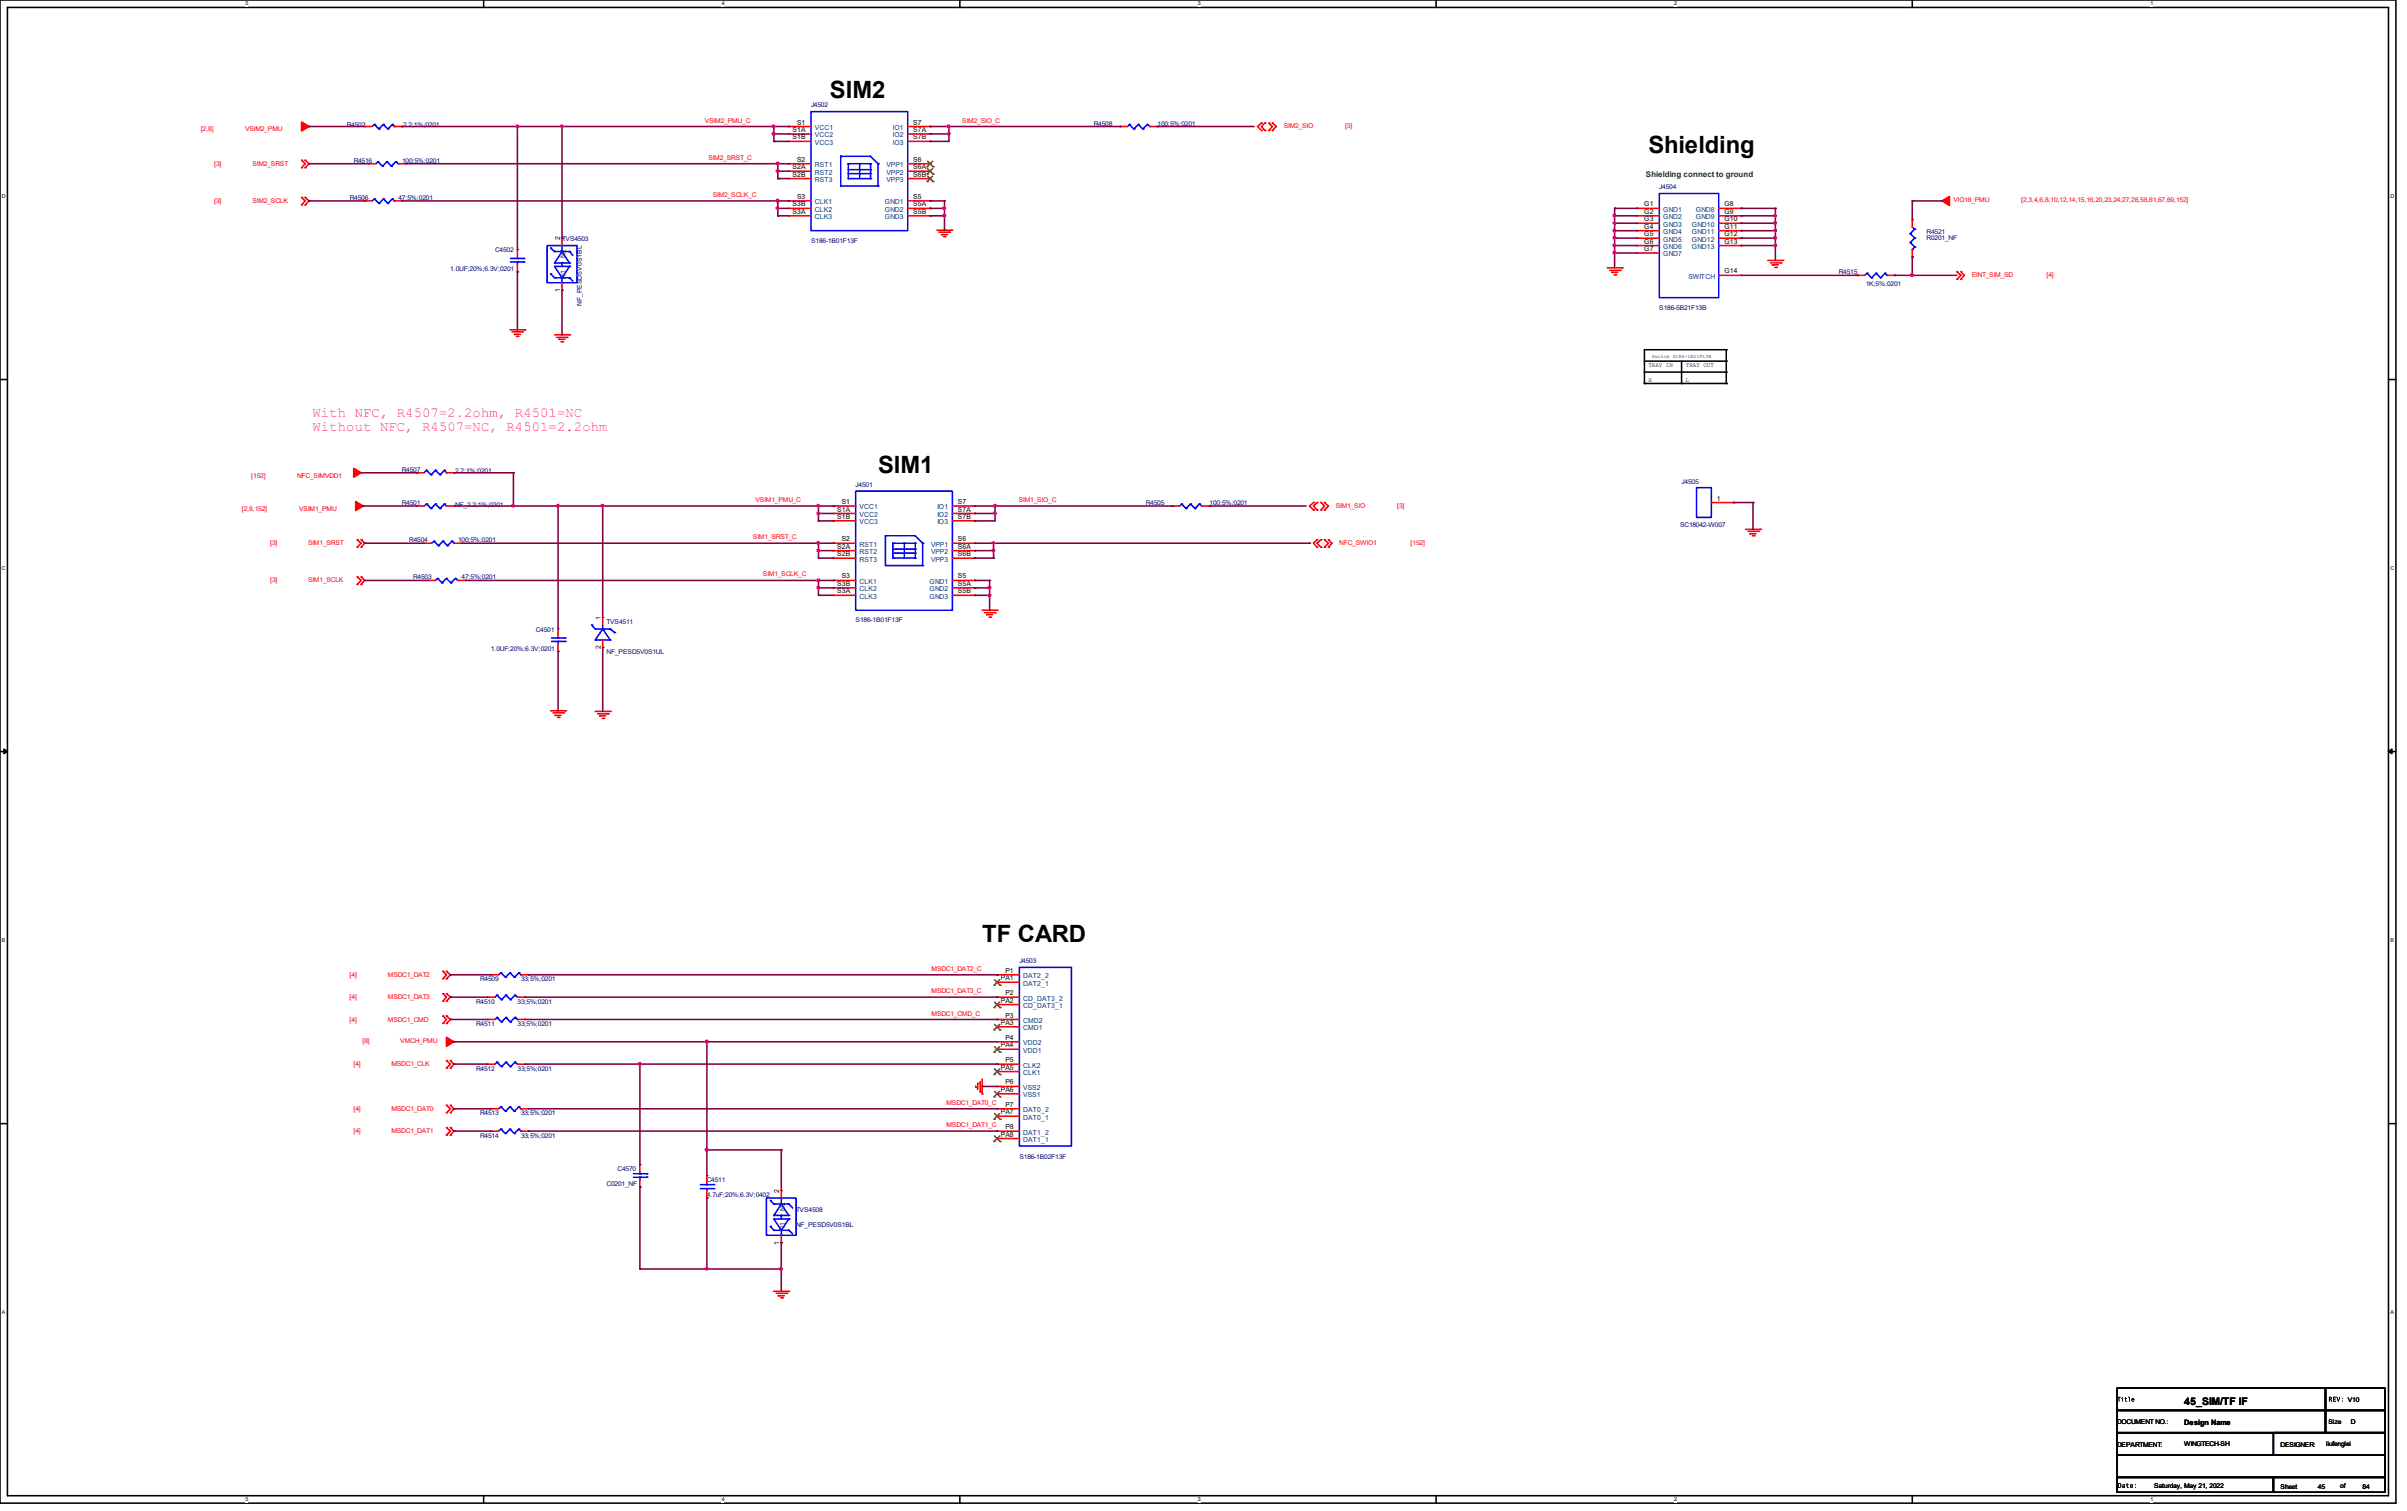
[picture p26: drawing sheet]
<svg xmlns="http://www.w3.org/2000/svg" width="205mm" height="129mm" viewBox="0 0 205 129" stroke-linecap="round" stroke-linejoin="round" font-family="sans-serif">
<defs><g id="words">
<g font-size="2">
<text x="70.8" y="8.3">SIM2</text>
<text x="140.7" y="13">Shielding</text>
<text x="74.9" y="40.3">SIM1</text>
<text x="83.8" y="80.3">TF CARD</text>
</g>
<g font-size="1.2" fill="#f0f">
<text x="26.7" y="35.6">With NFC, R4507=2.2ohm, R4501=NC</text>
<text x="26.7" y="36.8">Without NFC, R4507=NC, R4501=2.2ohm</text>
</g>
<text font-size=".9" x="186.4" y="119.9">45_SIM/TF IF</text>
<text font-size=".7" fill="#008000" x="140.5" y="15.1">Shielding connect to ground</text>
<g font-size=".6" fill="#f00">
<text x="17.1" y="11.2">[2,8]</text>
<text x="20.9" y="11.2">VSIM2_PMU</text>
<text x="60.2" y="10.5">VSIM2_PMU_C</text>
<text x="82.1" y="10.5">SIM2_SIO_C</text>
<text x="109.6" y="11">SIM2_SIO</text>
<text x="114.8" y="11">[3]</text>
<text x="18.3" y="14.1">[3]</text>
<text x="18.3" y="17.3">[3]</text>
<text x="21.5" y="14.1">SIM2_SRST</text>
<text x="21.5" y="17.3">SIM2_SCLK</text>
<text x="60.5" y="13.6">SIM2_SRST_C</text>
<text x="60.8" y="16.8">SIM2_SCLK_C</text>
<text x="166.7" y="17.3">VIO18_PMU</text>
<text x="172.5" y="17.3">[2,3,4,6,8,10,12,14,15,16,20,23,24,27,28,58,61,67,69,152]</text>
<text x="168.3" y="23.7">EINT_SIM_SD</text>
<text x="174.7" y="23.7">[4]</text>
<text x="21.4" y="40.8">[152]</text>
<text x="25.4" y="40.8">NFC_SIMVDD1</text>
<text x="20.6" y="43.6">[2,8,152]</text>
<text x="23.1" y="46.5">[3]</text>
<text x="25.5" y="43.6">VSIM1_PMU</text>
<text x="26.3" y="46.5">SIM1_SRST</text>
<text x="64.3" y="46">SIM1_SRST_C</text>
<text x="64.5" y="42.8">VSIM1_PMU_C</text>
<text x="87" y="42.8">SIM1_SIO_C</text>
<text x="114" y="43.4">SIM1_SIO</text>
<text x="114.3" y="46.5">NFC_SWIO1</text>
<text x="119.2" y="43.4">[3]</text>
<text x="120.4" y="46.5">[152]</text>
<text x="23.1" y="49.7">[3]</text>
<text x="26.3" y="49.7">SIM1_SCLK</text>
<text x="65.1" y="49.2">SIM1_SCLK_C</text>
<text x="29.8" y="83.4">[4]</text>
<text x="33.1" y="83.4">MSDC1_DAT2</text>
<text x="79.5" y="82.9">MSDC1_DAT2_C</text>
<text x="29.8" y="85.3">[4]</text>
<text x="29.8" y="87.2">[4]</text>
<text x="30.9" y="89">[8]</text>
<text x="33.1" y="85.3">MSDC1_DAT3</text>
<text x="33.1" y="87.2">MSDC1_CMD</text>
<text x="34.2" y="89">VMCH_PMU</text>
<text x="79.5" y="84.8">MSDC1_DAT3_C</text>
<text x="79.5" y="86.7">MSDC1_CMD_C</text>
<text x="30.2" y="91">[4]</text>
<text x="30.2" y="94.8">[4]</text>
<text x="33.4" y="91">MSDC1_CLK</text>
<text x="33.4" y="94.8">MSDC1_DAT0</text>
<text x="80.8" y="94.3">MSDC1_DAT0_C</text>
<text x="30.2" y="96.7">[4]</text>
<text x="33.4" y="96.7">MSDC1_DAT1</text>
<text x="80.8" y="96.2">MSDC1_DAT1_C</text>
</g>
<g font-size=".6" fill="#000080">
<text x="29.6" y="10.8">R4502</text>
<text x="34.4" y="10.8">2.2;1%;0201</text>
<text x="69.2" y="9.1">J4502</text>
<text x="93.3" y="10.7">R4508</text>
<text x="98.8" y="10.7">100;5%;0201</text>
<text x="29.8" y="17.1">R4506</text>
<text x="30.2" y="13.9">R4516</text>
<text x="34" y="17.1">47;5%;0201</text>
<text x="34.3" y="13.9">100;5%;0201</text>
<text x="141.6" y="16.1">J4504</text>
<text x="38.4" y="23.1">1.0UF;20%;6.3V;0201</text>
<text x="42.2" y="21.5">C4502</text>
<text x="48" y="20.6">TVS4503</text>
<text x="69.2" y="20.7">S186-1B01F13F</text>
<text x="156.9" y="23.4">R4515</text>
<text x="164.4" y="19.9">R4521</text>
<text x="164.4" y="20.5">R0201_NF</text>
<text x="49.7" y="26.1" transform="rotate(-90 49.7 26.1)">NF_PESD5V0S1BL</text>
<text x="141.6" y="26.4">S186-5B21F13B</text>
<text x="159.2" y="24.4">1K;5%;0201</text>
<text x="34.3" y="40.3">R4507</text>
<text x="38.8" y="40.4">2.2;1%;0201</text>
<text x="73" y="41.5">J4501</text>
<text x="143.5" y="41.3">J4505</text>
<text x="34.3" y="43.1">R4501</text>
<text x="34.9" y="46.3">R4504</text>
<text x="38.8" y="43.2">NF_2.2;1%;0201</text>
<text x="39.1" y="46.3">100;5%;0201</text>
<text x="97.8" y="43.1">R4505</text>
<text x="103.2" y="43.1">100;5%;0201</text>
<text x="143.4" y="45">SC18042-W007</text>
<text x="35.3" y="49.4">R4503</text>
<text x="39.4" y="49.4">47;5%;0201</text>
<text x="45.7" y="53.9">C4501</text>
<text x="51.8" y="53.3">TVS4511</text>
<text x="73" y="53.1">S186-1B01F13F</text>
<text x="41.9" y="55.5">1.0UF;20%;6.3V;0201</text>
<text x="51.8" y="55.8">NF_PESD5V0S1UL</text>
<text x="41" y="83.7">R4509</text>
<text x="44.5" y="83.7">33;5%;0201</text>
<text x="87" y="82.2">J4503</text>
<text x="40.6" y="85.6">R4510</text>
<text x="40.6" y="87.6">R4511</text>
<text x="44.2" y="85.6">33;5%;0201</text>
<text x="44.2" y="87.6">33;5%;0201</text>
<text x="40.6" y="91.4">R4512</text>
<text x="41" y="95.2">R4513</text>
<text x="44.2" y="91.4">33;5%;0201</text>
<text x="44.5" y="95.2">33;5%;0201</text>
<text x="41" y="97.1">R4514</text>
<text x="44.5" y="97.1">33;5%;0201</text>
<text x="51.8" y="101.2">C0201_NF</text>
<text x="52.7" y="100">C4570</text>
<text x="60.3" y="100.9">C4511</text>
<text x="87" y="98.9">S186-1B02F13F</text>
<text x="60.3" y="102.2">4.7uF;20%;6.3V;0402</text>
<text x="67.9" y="103.4">TVS4508</text>
<text x="67.9" y="104.7">NF_PESD5V0S1BL</text>
</g>
<g font-size=".6">
<text x="67.6" y="11.3">S1A</text>
<text x="67.6" y="11.9">S1B</text>
<text x="68" y="10.6">S1</text>
<text x="77.9" y="11.9">S7B</text>
<text x="77.9" y="11.3">S7A</text>
<text x="77.9" y="10.6">S7</text>
<text x="67.6" y="14.4">S2A</text>
<text x="67.6" y="15.1">S2B</text>
<text x="67.6" y="17.6">S3B</text>
<text x="68" y="13.8">S2</text>
<text x="68" y="17">S3</text>
<text x="77.9" y="15.1">S6B</text>
<text x="77.9" y="14.4">S6A</text>
<text x="77.9" y="13.8">S6</text>
<text x="77.9" y="17.6">S5A</text>
<text x="77.9" y="17">S5</text>
<text x="140.3" y="17.6">G1</text>
<text x="147.2" y="17.6">G8</text>
<text x="47.8" y="20.5" transform="rotate(-90 47.8 20.5)">2</text>
<text x="67.6" y="18.2">S3A</text>
<text x="77.9" y="18.2">S5B</text>
<text x="140.3" y="18.2">G2</text>
<text x="140.3" y="18.9">G3</text>
<text x="140.3" y="19.5">G4</text>
<text x="140.3" y="20.2">G5</text>
<text x="140.3" y="20.8">G6</text>
<text x="140.3" y="21.4">G7</text>
<text x="147.2" y="18.2">G9</text>
<text x="147.2" y="18.9">G10</text>
<text x="147.2" y="19.5">G11</text>
<text x="147.2" y="20.2">G12</text>
<text x="147.2" y="20.8">G13</text>
<text x="147.2" y="23.3">G14</text>
<text x="47.8" y="24.9" transform="rotate(-90 47.8 24.9)">1</text>
<text x="140.7" y="32.6">H</text>
<text x="140.7" y="31.3">TRAY IN</text>
<text x="143.9" y="32.6">L</text>
<text x="143.9" y="31.3">TRAY OUT</text>
<text x="71.4" y="43.6">S1A</text>
<text x="71.4" y="44.3">S1B</text>
<text x="71.4" y="46.8">S2A</text>
<text x="71.4" y="47.5">S2B</text>
<text x="71.8" y="43">S1</text>
<text x="71.8" y="46.2">S2</text>
<text x="81.8" y="44.3">S7B</text>
<text x="81.8" y="43.6">S7A</text>
<text x="81.8" y="43">S7</text>
<text x="81.8" y="47.5">S6B</text>
<text x="81.8" y="46.8">S6A</text>
<text x="81.8" y="46.2">S6</text>
<text x="146.5" y="42.7">1</text>
<text x="51.3" y="52.9" transform="rotate(-90 51.3 52.9)">1</text>
<text x="71.4" y="50">S3B</text>
<text x="71.4" y="50.6">S3A</text>
<text x="71.8" y="49.4">S3</text>
<text x="81.8" y="50.6">S5B</text>
<text x="81.8" y="50">S5A</text>
<text x="81.8" y="49.4">S5</text>
<text x="51.3" y="55.4" transform="rotate(-90 51.3 55.4)">2</text>
<text x="85.4" y="83.7">PA1</text>
<text x="85.8" y="83">P1</text>
<text x="85.4" y="89.4">PA4</text>
<text x="85.4" y="87.5">PA3</text>
<text x="85.4" y="85.6">PA2</text>
<text x="85.8" y="88.7">P4</text>
<text x="85.8" y="86.8">P3</text>
<text x="85.8" y="84.9">P2</text>
<text x="85.4" y="95.1">PA7</text>
<text x="85.4" y="93.2">PA6</text>
<text x="85.4" y="91.3">PA5</text>
<text x="85.8" y="94.4">P7</text>
<text x="85.8" y="92.5">P6</text>
<text x="85.8" y="90.6">P5</text>
<text x="66.5" y="101.8" transform="rotate(-90 66.5 101.8)">2</text>
<text x="85.4" y="97">PA8</text>
<text x="85.8" y="96.4">P8</text>
<text x="66.5" y="106.2" transform="rotate(-90 66.5 106.2)">1</text>
<text x="200.4" y="119.6">V10</text>
<text x="180.7" y="121.5">DOCUMENT NO.:</text>
<text x="180.7" y="123.5">DEPARTMENT:</text>
<text x="186.4" y="121.6">Design Name</text>
<text x="186.4" y="123.4">WINGTECH-SH</text>
<text x="194.6" y="123.5">DESIGNER:</text>
<text x="198.5" y="123.4">liufenglei</text>
<text x="198.7" y="121.5">Size</text>
<text x="200.6" y="121.5">D</text>
<text x="183.8" y="127">Saturday, May 21, 2022</text>
<text x="194.6" y="127.1">Sheet</text>
<text x="197.8" y="127.1">45</text>
<text x="199.7" y="127">of</text>
<text x="201.6" y="127.1">84</text>
</g>
<g font-size=".6" fill="#004080">
<text x="69.6" y="11.1">VCC1</text>
<text x="69.6" y="11.7">VCC2</text>
<text x="76.2" y="11.7">IO2</text>
<text x="76.2" y="11.1">IO1</text>
<text x="69.6" y="12.4">VCC3</text>
<text x="69.6" y="14.3">RST1</text>
<text x="69.6" y="14.9">RST2</text>
<text x="69.6" y="15.5">RST3</text>
<text x="69.6" y="17.4">CLK1</text>
<text x="75.5" y="17.4">GND1</text>
<text x="75.6" y="15.5">VPP3</text>
<text x="75.6" y="14.9">VPP2</text>
<text x="75.6" y="14.3">VPP1</text>
<text x="76.2" y="12.4">IO3</text>
<text x="48.3" y="23.8" transform="rotate(-90 48.3 23.8)">N1</text>
<text x="48.3" y="22.1" transform="rotate(-90 48.3 22.1)">N2</text>
<text x="69.6" y="18.1">CLK2</text>
<text x="69.6" y="18.7">CLK3</text>
<text x="75.5" y="18.7">GND3</text>
<text x="75.5" y="18.1">GND2</text>
<text x="141.9" y="18.1">GND1</text>
<text x="141.9" y="18.7">GND2</text>
<text x="141.9" y="19.3">GND3</text>
<text x="141.9" y="20">GND4</text>
<text x="141.9" y="20.6">GND5</text>
<text x="141.9" y="21.3">GND6</text>
<text x="141.9" y="21.9">GND7</text>
<text x="144.1" y="23.8">SWITCH</text>
<text x="144.4" y="19.3">GND10</text>
<text x="144.4" y="20">GND11</text>
<text x="144.4" y="20.6">GND12</text>
<text x="144.4" y="21.3">GND13</text>
<text x="144.7" y="18.1">GND8</text>
<text x="144.7" y="18.7">GND9</text>
<text x="73.4" y="43.5">VCC1</text>
<text x="73.4" y="44.1">VCC2</text>
<text x="73.4" y="44.7">VCC3</text>
<text x="73.4" y="46.7">RST1</text>
<text x="73.4" y="47.3">RST2</text>
<text x="73.4" y="47.9">RST3</text>
<text x="79.5" y="47.9">VPP3</text>
<text x="79.5" y="47.3">VPP2</text>
<text x="79.5" y="46.7">VPP1</text>
<text x="80" y="44.7">IO3</text>
<text x="80" y="44.1">IO2</text>
<text x="80" y="43.5">IO1</text>
<text x="73.4" y="49.8">CLK1</text>
<text x="73.4" y="50.5">CLK2</text>
<text x="73.4" y="51.1">CLK3</text>
<text x="79.3" y="51.1">GND3</text>
<text x="79.3" y="50.5">GND2</text>
<text x="79.3" y="49.8">GND1</text>
<text x="87.3" y="83.5">DAT2_2</text>
<text x="87.3" y="89.8">VDD1</text>
<text x="87.3" y="89.2">VDD2</text>
<text x="87.3" y="87.9">CMD1</text>
<text x="87.3" y="87.3">CMD2</text>
<text x="87.3" y="86">CD_DAT3_1</text>
<text x="87.3" y="85.4">CD_DAT3_2</text>
<text x="87.3" y="84.1">DAT2_1</text>
<text x="87.3" y="95.5">DAT0_1</text>
<text x="87.3" y="94.9">DAT0_2</text>
<text x="87.3" y="93.6">VSS1</text>
<text x="87.3" y="93">VSS2</text>
<text x="87.3" y="91.7">CLK1</text>
<text x="87.3" y="91.1">CLK2</text>
<text x="87.3" y="97.5">DAT1_1</text>
<text x="87.3" y="96.8">DAT1_2</text>
<text x="67" y="105.1" transform="rotate(-90 67 105.1)">N1</text>
<text x="67" y="103.3" transform="rotate(-90 67 103.3)">N2</text>
</g>
<g font-size=".5">
<text x="21" y=".5">5</text>
<text x="61.6" y=".5">4</text>
<text x="102.2" y=".5">3</text>
<text x="142.9" y=".5">2</text>
<text x="183.5" y=".5">1</text>
<text x=".2" y="16.9">D</text>
<text x="204" y="16.9">D</text>
<text x=".2" y="48.6">C</text>
<text x="204" y="48.6">C</text>
<text x=".2" y="80.4">B</text>
<text x="204" y="80.4">B</text>
<text x=".2" y="112.1">A</text>
<text x="204" y="112.1">A</text>
<text x="21" y="128.1">5</text>
<text x="61.6" y="128.1">4</text>
<text x="102.2" y="128.1">3</text>
<text x="142.9" y="128.1">2</text>
<text x="183.5" y="128.1">1</text>
</g>
<text font-size=".4" x="141" y="30.6">Switch S186-1B21F13B</text>
</g></defs>
<path d="M0 0h204.5v128.3h-204.5zM.6 .6h203.2v127h-203.2z" fill="none" stroke="#000" stroke-width=".13"/>
<g fill="#fff">
<path d="M21 .1h.2v.5h-.2z"/>
<path d="M21 127.7h.2v.5h-.2z"/>
</g>
<path d="M41.3 0v.6M41.3 127.6v.7" fill="none" stroke="#000" stroke-width=".13"/>
<g fill="#fff">
<path d="M61.6 .1h.2v.5h-.2z"/>
<path d="M61.6 127.7h.2v.5h-.2z"/>
</g>
<path d="M81.9 0v.6M81.9 127.6v.7" fill="none" stroke="#000" stroke-width=".13"/>
<g fill="#fff">
<path d="M102.2 .1h.2v.5h-.2z"/>
<path d="M102.2 127.7h.2v.5h-.2z"/>
</g>
<path d="M122.6 0v.6M122.6 127.6v.7" fill="none" stroke="#000" stroke-width=".13"/>
<g fill="#fff">
<path d="M142.9 .1h.2v.5h-.2z"/>
<path d="M142.9 127.7h.2v.5h-.2z"/>
</g>
<path d="M163.2 0v.6M163.2 127.6v.7" fill="none" stroke="#000" stroke-width=".13"/>
<g fill="#fff">
<path d="M183.5 .1h.2v.5h-.2z"/>
<path d="M183.5 127.7h.2v.5h-.2z"/>
<path d="M.2 16.5h.3v.5h-.3z"/>
<path d="M204 16.5h.3v.5h-.3z"/>
<path d="M.2 48.3h.3v.5h-.3z"/>
<path d="M204 48.3h.3v.5h-.3z"/>
</g>
<path d="M0 32.4h.6M203.8 32.4h.7" fill="none" stroke="#000" stroke-width=".13"/>
<g fill="#fff">
<path d="M.2 80h.2v.5h-.2z"/>
<path d="M204 80h.3v.5h-.3z"/>
</g>
<path d="M0 64.1h.6M203.8 64.1h.7" fill="none" stroke="#000" stroke-width=".13"/>
<path d="M.3 63.9l.3 .2-.3 .2zM203.8 64.1l.3-.2v.4z" fill="#000" stroke="#000" stroke-width=".13"/>
<g fill="#fff">
<path d="M.2 111.8h.3v.5h-.3z"/>
<path d="M204 111.8h.3v.5h-.3z"/>
</g>
<g fill="none" stroke="#000" stroke-width=".13">
<path d="M140.3 32.7h.1M140.3 30.8h7M140.3 31.8h7M140.3 32.7h7M143.5 32.7h.1M143.5 30.8v1.9M147.3 29.8h-7v2.9M147.3 29.8h.1M147.3 32.7h.1M147.3 30.8h.1M147.3 31.8h.1M147.3 29.8v2.9"/>
<path d="M0 95.9h.6M203.8 95.9h.7M180.7 118.4h17.8v2h-17.8zM198.5 118.4h5v2h-5zM180.7 120.4h17.8v1.9h-17.8zM180.7 124.2h22.8v1.9h-22.8zM180.7 122.3h22.8v1.9h-22.8zM180.7 126.1h13.3v1.2h-13.3zM194 126.1h9.5v1.2h-9.5zM194 122.3h9.5v1.9h-9.5zM198.5 120.4h5v1.9h-5z"/>
</g>
<g fill="none" stroke="#f00" stroke-width=".13">
<path d="M25.7 13.7h.1M25.7 14.3h.1M25.7 16.8h.1M25.7 17.5h.1M25.7 13.7l.3 .3-.3 .3M25.7 16.8l.3 .3-.3 .4M26 13.7l.4 .3-.4 .3M26 16.8l.4 .3-.4 .4M26 14.3h.1M26 13.7h.1M26 17.5h.1M26 16.8h.1"/>
<path d="M31.1 17.1h.1M31.1 10.8h.1M31.1 10.8h.6M31.1 17.1h.6M31.5 14h.6M31.5 14h.1M33.7 10.8h.6M33.7 17.1h.6M34 14h.6M34.3 17.1h.1M34.3 10.8h.1M34.6 14h.1"/>
<path d="M67.3 17.8h1.9M67.3 18.4h1.9M67.3 10.8h1.9M67.3 11.4h1.9M67.3 12.1h1.9M67.3 14h1.9M67.3 14.6h1.9M67.3 15.2h1.9M67.3 17.1h1.9M67.3 10.8h.1M67.3 11.4h.1M67.3 12.1h.1"/>
<path d="M67.3 14h.1M67.3 14.6h.1M67.3 15.2h.1M67.3 17.1h.1M67.3 17.8h.1M67.3 18.4h.1M77.5 17.8h1.9M77.5 18.4h1.9M77.5 10.8h1.9M77.5 11.4h1.9M77.5 12.1h1.9M77.5 14h1.9"/>
<path d="M77.5 14.6h1.9M77.5 15.2h1.9M77.5 17.1h1.9M79.4 12.1h.1M79.4 11.4h.1M79.4 10.8h.1M79.4 15.2h.1M79.4 14.6h.1M79.4 14h.1M79.4 18.4h.1M79.4 17.8h.1M79.4 17.1h.1"/>
<path d="M80 19.6h1.2M80.1 19.8h.9M81 19.8h.1M81.2 19.6h.1M95.6 10.8h.1M95.6 10.8h.6M98.1 10.8h.7M98.8 10.8h.1M107.7 10.5h.1M107.7 11.1h.1M107.7 10.5l-.4 .3 .4 .3M107.9 10.5h.1"/>
<path d="M107.9 11.1h.1M108 10.5l-.3 .3 .3 .3M108.3 10.5l.3 .3-.3 .3M108.3 10.5h.1M108.3 11.1h.1M108.6 11.1h.1M108.6 10.5h.1M108.6 10.5l.3 .3-.3 .3M139.7 17.8h1.9M139.7 18.4h1.9M139.7 19.1h1.9M139.7 19.7h1.9"/>
<path d="M139.7 17.8h.1M139.7 18.4h.1M139.7 19.1h.1M139.7 19.7h.1M146.7 17.8h1.9M146.7 18.4h1.9M146.7 19.1h1.9M146.7 19.7h1.9M148.6 17.8h.1M148.6 18.4h.1M148.6 19.1h.1M148.6 19.7h.1"/>
<path d="M163.2 18.8h.1M163.2 18.8v.6M43.5 28.2h1.3M43.7 28.3h.9M43.9 28.5h.5M43.9 28.5h.1M44.1 28.7h.1M44.2 21.3h.1M44.2 23.2h.1M44.2 21.3v.6M44.2 22.6v.6M44.2 28.7h.1"/>
<path d="M44.6 28.3h.1M44.8 28.2h.1M47.3 28.6h1.3M47.5 28.8h.9M47.7 29h.5M47.7 29h.1M47.9 29.2h.1M48 24.8h.1M48 20.3h.1M48 20.3v.7M48 24.1v.7M48 29.2h.1"/>
<path d="M48.4 28.8h.1M48.6 28.6h.1M80.3 20h.1M80.3 20h.6M80.5 20.2h.1M80.6 20.2h.1M137.2 22.9h1.2M137.4 23.1h.9M137.5 23.2h.1M137.5 23.2h.5M137.8 23.5h.1M137.9 23.5h.1"/>
<path d="M138.3 23.1h.1M138.4 22.9h.1M139.7 20.3h1.9M139.7 21h1.9M139.7 21.6h1.9M139.7 20.3h.1M139.7 21h.1M139.7 21.6h.1M146.7 20.3h1.9M146.7 21h1.9M146.7 23.5h1.9M148.6 20.3h.1"/>
<path d="M148.6 21h.1M148.6 23.5h.1M150.9 22.2h1.2M151.1 22.4h.9M151.3 22.6h.1M151.3 22.6h.5M151.5 22.8h.1M151.6 22.8h.1M152 22.4h.1M152.1 22.2h.1M158.5 23.5h.6M158.5 23.5h.1"/>
<path d="M161 23.5h.7M161.7 23.5h.1M163.2 21.9h.1M163.2 21.3v.6M167 23.2l.3 .3-.3 .3M167 23.2h.1M167 23.8h.1M167.3 23.2h.1M167.3 23.8h.1M167.3 23.2l.3 .3-.3 .3M30.5 46.1l.3 .3-.3 .3M30.5 49.2l.3 .3-.3 .4"/>
<path d="M30.5 46.1h.1M30.5 46.7h.1M30.5 49.2h.1M30.5 49.9h.1M30.8 46.1l.3 .3-.3 .3M30.8 49.2l.3 .3-.3 .4M30.8 46.7h.1M30.8 46.1h.1M30.8 49.9h.1M30.8 49.2h.1M35.6 40.3h.6M35.6 43.2h.6"/>
<path d="M35.6 40.3h.1M35.6 43.2h.1M36.2 46.4h.1M36.2 46.4h.6M36.5 49.5h.1M36.5 49.5h.7M38.1 40.3h.6M38.1 43.2h.6M38.7 40.3h.1M38.7 43.2h.1M38.7 46.4h.7M39.1 49.5h.6"/>
<path d="M39.4 46.4h.1M39.7 49.5h.1M47.6 53.7h.1M47.6 55.6h.1M47.6 53.7v.6M47.6 54.9v.7M51.4 52.7h.1M51.4 55.2h.1M51.4 52.7v.6M51.4 54.6v.6M71.1 49.5h1.9M71.1 43.2h1.9"/>
<path d="M71.1 43.8h1.9M71.1 44.4h1.9M71.1 46.4h1.9M71.1 47h1.9M71.1 47.6h1.9M71.1 50.2h1.9M71.1 50.8h1.9M71.1 43.2h.1M71.1 43.8h.1M71.1 44.4h.1M71.1 46.4h.1M71.1 47h.1"/>
<path d="M71.1 47.6h.1M71.1 49.5h.1M71.1 50.2h.1M71.1 50.8h.1M81.3 49.5h1.9M81.3 43.2h1.9M81.3 43.8h1.9M81.3 44.4h1.9M81.3 46.4h1.9M81.3 47h1.9M81.3 47.6h1.9M81.3 50.2h1.9"/>
<path d="M81.3 50.8h1.9M83.2 44.4h.1M83.2 43.8h.1M83.2 43.2h.1M83.2 47.6h.1M83.2 47h.1M83.2 46.4h.1M83.2 50.8h.1M83.2 50.2h.1M83.2 49.5h.1M83.8 52.1h1.3M84 52.3h.9"/>
<path d="M84.2 52.5h.1M84.2 52.5h.5M84.4 52.7h.1M84.5 52.7h.1M84.9 52.3h.1M85.1 52.1h.1M100 43.2h.7M100 43.2h.1M102.6 43.2h.6M103.2 43.2h.1M112.1 42.9l-.3 .3 .3 .3M112.1 42.9h.1"/>
<path d="M112.1 43.5h.1M112.4 42.9h.1M112.4 43.5h.1M112.4 46.1h.1M112.4 46.7h.1M112.4 42.9l-.3 .3 .3 .3M112.4 46.1l-.3 .3 .3 .3M112.7 42.9l.3 .3-.3 .3M112.7 42.9h.1M112.7 43.5h.1M112.7 46.1h.1M112.7 46.7h.1"/>
<path d="M112.7 46.1l-.3 .3 .3 .3M113 42.9l.4 .3-.4 .3M113 46.1l.4 .3-.4 .3M113 43.5h.1M113 42.9h.1M113 46.1h.1M113 46.7h.1M113.4 46.7h.1M113.4 46.1h.1M113.4 46.1l.3 .3-.3 .3M146 42.9h2M148 42.9h.1"/>
<path d="M149 45.2h1.2M149.2 45.3h.9M149.4 45.6h.1M149.4 45.6h.5M149.6 45.7h.1M149.7 45.7h.1M150.1 45.3h.1M150.2 45.2h.1M47 60.7h1.3M47.2 60.8h.9M47.4 61h.1M47.4 61h.5"/>
<path d="M47.6 61.2h.1M47.7 61.2h.1M48.1 60.8h.1M48.3 60.7h.1M50.8 60.7h1.3M51 60.9h.9M51.2 61.1h.1M51.2 61.1h.5M51.4 61.3h.1M51.5 61.3h.1M51.9 60.9h.1M52.1 60.7h.1"/>
<path d="M37.8 82.9l.3 .3-.3 .3M37.8 84.8l.3 .3-.3 .3M37.8 86.7l.3 .3-.3 .3M37.8 82.9h.1M37.8 83.5h.1M37.8 84.8h.1M37.8 85.4h.1M37.8 86.7h.1M37.8 87.3h.1M38.1 82.9l.3 .3-.3 .3M38.1 84.8l.3 .3-.3 .3M38.1 86.7l.3 .3-.3 .3"/>
<path d="M38.1 90.5l.3 .3-.3 .3M38.1 94.3l.3 .3-.3 .4M38.1 96.2l.3 .3-.3 .4M38.1 83.5h.1M38.1 82.9h.1M38.1 85.4h.1M38.1 84.8h.1M38.1 87.3h.1M38.1 86.7h.1M38.1 90.5h.1M38.1 91.1h.1M38.1 94.3h.1"/>
<path d="M38.1 95h.1M38.1 96.2h.1M38.1 96.9h.1M38.4 91.1h.1M38.4 90.5h.1M38.4 95h.1M38.4 94.3h.1M38.4 96.9h.1M38.4 96.2h.1M38.4 90.5l.3 .3-.3 .3M38.4 94.3l.3 .3-.3 .4M38.4 96.2l.3 .3-.3 .4"/>
<path d="M41.6 90.8h.1M41.6 85.1h.1M41.6 87h.1M41.6 90.8h.6M41.6 85.1h.6M41.6 87h.6M41.9 96.5h.6M41.9 83.2h.6M41.9 94.6h.6M41.9 96.5h.1M41.9 83.2h.1M41.9 94.6h.1"/>
<path d="M44.2 90.8h.6M44.2 85.1h.6M44.2 87h.6M44.4 96.5h.7M44.4 83.2h.7M44.4 94.6h.7M44.8 90.8h.1M44.8 85.1h.1M44.8 87h.1M45.1 96.5h.1M45.1 83.2h.1M45.1 94.6h.1"/>
<path d="M54.6 99.4h.1M54.6 99.4v.6M83.3 92.8h.1M83.3 92.7v.1M83.4 92.5h.1M83.4 92.5v.5M83.7 93.2h.1M83.7 92.3v.9M83.8 93.3h.1M83.8 92.1v1.2M85.1 97.2h.1M85.1 96.5h.1"/>
<path d="M85.1 95.2h.1M85.1 94.6h.1M85.1 93.3h.1M85.1 92.7h.1M85.1 91.4h.1M85.1 90.8h.1M85.1 89.5h.1M85.1 88.9h.1M85.1 87.6h.1M85.1 87h.1M85.1 85.7h.1M85.1 85.1h.1"/>
<path d="M85.1 83.8h.1M85.1 83.2h.1M85.1 90.8h1.9M85.1 85.1h1.9M85.1 96.5h1.9M85.1 83.2h1.9M85.1 94.6h1.9M85.1 87h1.9M85.1 97.2h1.9M85.1 95.2h1.9M85.1 93.3h1.9M85.1 92.7h1.9"/>
<path d="M85.1 91.4h1.9M85.1 89.5h1.9M85.1 88.9h1.9M85.1 87.6h1.9M85.1 85.7h1.9M85.1 83.8h1.9M54.6 101.3h.1M54.6 100.7v.6M60.3 100.3h.1M60.3 102.2h.1M60.3 100.3v.7M60.3 101.6v.6"/>
<path d="M66 110.2h1.3M66.3 110.4h.8M66.4 110.6h.1M66.4 110.6h.5M66.6 110.7h.2M66.7 106h.1M66.7 101.6h.1M66.7 101.6v.6M66.7 105.4v.6M66.8 110.7h.1M67.1 110.4h.1M67.3 110.2h.1"/>
</g>
<g fill="#f00" stroke="#f00" stroke-width=".13">
<path d="M25.7 10.4l.7 .4-.7 .4z" fill-rule="evenodd"/>
<path d="M165.7 17.1l.7-.3v.7z" fill-rule="evenodd"/>
<path d="M30.4 42.8l.6 .4-.6 .4z" fill-rule="evenodd"/>
<path d="M38.1 88.5l.6 .4-.6 .4z" fill-rule="evenodd"/>
<path d="M30.2 40l.6 .3-.6 .4z" fill-rule="evenodd"/>
</g>
<g fill="#000">
<path d="M180.7 119.2h.3l-.1 .1v.3l-.1-.3zM181.1 119.2l.1 .1zM181 119.3h.2v.3l-.1-.2zM181.4 119.2l.1 .1-.1 .1v.1l.1 .1-.1-.1v-.1h-.1zM181.6 119.2h.2v.4l-.1-.4zM181.9 119.3h.2v.1v.1h-.1h.1a.14 .14 0 0 1-.2 .1 .15 .15 0 0 1 0-.3zM182 119.4h.1z"/>
<path d="M180.7 119.2h.3l-.1 .1v.3l-.1-.3zM181.1 119.2l.1 .1zM181 119.3h.2v.3l-.1-.2zM181.4 119.2l.1 .1-.1 .1v.1l.1 .1-.1-.1v-.1h-.1zM181.6 119.2h.2v.4l-.1-.4zM181.9 119.3h.2v.1v.1h-.1h.1a.14 .14 0 0 1-.2 .1 .15 .15 0 0 1 0-.3zM182 119.4h.1z"/>
<path d="M180.7 119.2h.3l-.1 .1v.3l-.1-.3zM181.1 119.2l.1 .1zM181 119.3h.2v.3l-.1-.2zM181.4 119.2l.1 .1-.1 .1v.1l.1 .1-.1-.1v-.1h-.1zM181.6 119.2h.2v.4l-.1-.4zM181.9 119.3h.2v.1v.1h-.1h.1a.14 .14 0 0 1-.2 .1 .15 .15 0 0 1 0-.3zM182 119.4h.1z"/>
<path d="M198.8 119.2h.2v.1l-.1 .1 .1 .2-.2-.2v.2zM198.8 119.2v.2l.2-.1h-.1zM199.1 119.2h.2h-.1v.2h.1h-.1v.1l.2 .1h-.3zM199.4 119.2l.2 .3 .1-.3-.1 .4zM199.9 119.3v.1zM199.9 119.5v.1z"/>
<path d="M198.8 119.2h.2v.1l-.1 .1 .1 .2-.2-.2v.2zM198.8 119.2v.2l.2-.1h-.1zM199.1 119.2h.2h-.1v.2h.1h-.1v.1l.2 .1h-.3zM199.4 119.2l.2 .3 .1-.3-.1 .4zM199.9 119.3v.1zM199.9 119.5v.1z"/>
<path d="M198.8 119.2h.2v.1l-.1 .1 .1 .2-.2-.2v.2zM198.8 119.2v.2l.2-.1h-.1zM199.1 119.2h.2h-.1v.2h.1h-.1v.1l.2 .1h-.3zM199.4 119.2l.2 .3 .1-.3-.1 .4zM199.9 119.3v.1zM199.9 119.5v.1z"/>
<path d="M180.8 126.6a.21 .21 0 0 1 .2 .2 .21 .21 0 0 1-.2 .2zM180.8 126.6v.3h.1a.16 .16 0 0 0 .1-.2 .16 .16 0 0 0-.2-.1zM181.1 126.7h.2l.1 .3-.3-.1v-.1h.2l-.1-.1-.1 .1zM181.2 126.9a.07 .07 0 0 0 .1 0 .07 .07 0 0 0-.1 0zM181.4 126.7l.2-.1v.1h.1h-.1v.2l.1 .1-.2-.1zM181.8 126.7h.2v.1h-.2l.1 .1h.1a.14 .14 0 0 1-.2 0 .14 .14 0 0 1 0-.2zM181.9 126.7l-.1 .1h.2zM182.2 126.7h.1zM182.2 126.9l.1 .1z"/>
<path d="M180.8 126.6a.21 .21 0 0 1 .2 .2 .21 .21 0 0 1-.2 .2zM180.8 126.6v.3h.1a.16 .16 0 0 0 .1-.2 .16 .16 0 0 0-.2-.1zM181.1 126.7h.2l.1 .3-.3-.1v-.1h.2l-.1-.1-.1 .1zM181.2 126.9a.07 .07 0 0 0 .1 0 .07 .07 0 0 0-.1 0zM181.4 126.7l.2-.1v.1h.1h-.1v.2l.1 .1-.2-.1zM181.8 126.7h.2v.1h-.2l.1 .1h.1a.14 .14 0 0 1-.2 0 .14 .14 0 0 1 0-.2zM181.9 126.7l-.1 .1h.2zM182.2 126.7h.1zM182.2 126.9l.1 .1z"/>
<path d="M180.8 126.6a.21 .21 0 0 1 .2 .2 .21 .21 0 0 1-.2 .2zM180.8 126.6v.3h.1a.16 .16 0 0 0 .1-.2 .16 .16 0 0 0-.2-.1zM181.1 126.7h.2l.1 .3-.3-.1v-.1h.2l-.1-.1-.1 .1zM181.2 126.9a.07 .07 0 0 0 .1 0 .07 .07 0 0 0-.1 0zM181.4 126.7l.2-.1v.1h.1h-.1v.2l.1 .1-.2-.1zM181.8 126.7h.2v.1h-.2l.1 .1h.1a.14 .14 0 0 1-.2 0 .14 .14 0 0 1 0-.2zM181.9 126.7l-.1 .1h.2zM182.2 126.7h.1zM182.2 126.9l.1 .1z"/>
</g>
<g fill="none" stroke="#00f" stroke-width=".13">
<path d="M32 17h.1M32 10.6h.1M32 17l.3 .4M32 10.6l.3 .4M32 17l-.3 .1M32 10.6l-.3 .2M32.3 13.8l-.2 .2M32.3 13.8h.1M32.3 13.8l.3 .4M32.3 17.4h.1M32.3 11h.1M32.6 14.2h.1"/>
<path d="M32.7 17l-.4 .4M32.7 10.6l-.4 .4M32.7 17h.1M32.7 10.6h.1M32.7 17l.4 .4M32.7 10.6l.4 .4M33 13.8l-.4 .4M33 13.8h.1M33 13.8l.4 .4M33.1 17.4h.1M33.1 11h.1M33.4 14.2h.1"/>
<path d="M33.5 17l-.4 .4M33.5 10.6l-.4 .4M33.5 17h.1M33.5 10.6h.1M33.5 17l.2 .1M33.5 10.6l.2 .2M33.7 17.1h.1M33.7 10.8h.1M33.8 13.8l-.4 .4M33.8 13.8h.1M33.8 13.8l.2 .2M34 14h.1"/>
<path d="M69.2 9.5h8.3v10.2h-8.3zM71.8 15.9h.1M71.8 13.3h.1M71.8 13.3v2.6M71.8 15.9h3.1M71.8 13.3h2.5l.6 .7M72.4 15.2h.1M72.4 14h.1M72.4 14v1.2M72.4 15.2h1.9M72.4 14.5h1.9M72.4 14.8h1.9"/>
<path d="M72.4 14h1.9M73.4 14h.1M73.4 14v1.2M74.3 15.2h.1M74.3 14h.1M74.3 14.5h.1M74.3 14.8h.1M74.3 14v1.2M74.9 15.9h.1M74.9 14h.1M74.9 14v1.9M96.4 10.6h.1"/>
<path d="M96.4 10.6l.4 .4M96.4 10.6l-.2 .2M96.8 11h.1M97.2 10.6h.1M97.2 10.6l.3 .4M97.2 10.6l-.4 .4M97.5 11h.1M97.9 10.6h.1M97.9 10.6l.2 .2M97.9 10.6l-.4 .4M98.1 10.8h.1M141.6 16.5h5.1v8.9h-5.1z"/>
<path d="M163 19.9h.1M163 19.9l.4 .4M163.2 19.4l.2 .2M163.4 19.6h.1M163.4 19.6l-.4 .3M43.6 22.4h1.1M43.6 22.1h1.1M44.2 22.1h.1M44.2 22.4h.1M44.2 21.9v.2M44.2 22.4v.2M44.7 22.4h.1"/>
<path d="M44.7 22.1h.1M46.7 21h2.5v3.1h-2.5zM47 21.2h.1M47 23.4h.1M47 21.2l.3 .3M47 23.4l.3 .3M47.3 21.5h1.3M47.3 23.7h1.3M47.3 21.5h.1M47.3 22.4h.1M47.3 23.7h.1M47.3 22.4h1.3"/>
<path d="M48 21.5l.6 .9M48 21.5h.1M48 22.4h.1M48 23.7h.1M48 24.1h.1M48 21.5l-.7 .9M48 21v.5M48 22.4v.3M48 23.7v.4M48.6 21.5h.1M48.6 22.4h.1M48.6 22.7h.1"/>
<path d="M48.6 23.7h.1M48.6 22.7h-1.3l.7 1M48.6 21.5l.3 .3M48.6 23.7l.3 .3M48.6 22.7l-.6 1M159.3 23.3l-.2 .2M159.3 23.3h.1M159.3 23.3l.4 .4M159.7 23.7h.1M160.1 23.3h.1M160.1 23.3l.4 .4M160.1 23.3l-.4 .4"/>
<path d="M160.5 23.7h.1M160.9 23.3h.1M160.9 23.3l.1 .2M160.9 23.3l-.4 .4M161 23.5h.1M163 20.7h.1M163 20.7l.4 .4M163.2 21.3h.1M163.4 20.3h.1M163.4 21.1h.1M163.4 20.3l-.4 .4M163.4 21.1l-.2 .2"/>
<path d="M36.4 40.1h.1M36.4 43h.1M36.4 40.1l.4 .4M36.4 43l.4 .4M36.4 40.1l-.2 .2M36.4 43l-.2 .2M36.8 40.5h.1M36.8 43.4h.1M37 46.2h.1M37 46.2l.4 .4M37 46.2l-.2 .2M37.2 40.1l-.4 .4"/>
<path d="M37.2 43l-.4 .4M37.2 40.1h.1M37.2 43h.1M37.2 40.1l.3 .4M37.2 43l.3 .4M37.3 49.4h.1M37.3 49.4l.4 .3M37.3 49.4l-.1 .1M37.4 46.6h.1M37.5 40.5h.1M37.5 43.4h.1M37.7 49.7h.1"/>
<path d="M37.8 46.2l-.4 .4M37.8 46.2h.1M37.8 46.2l.4 .4M37.9 40.1h.1M37.9 43h.1M37.9 40.1l.2 .2M37.9 43l.2 .2M37.9 40.1l-.4 .4M37.9 43l-.4 .4M38.1 49.4l-.4 .3M38.1 40.3h.1M38.1 49.4h.1"/>
<path d="M38.1 43.2h.1M38.1 49.4l.4 .3M38.2 46.6h.1M38.5 49.7h.1M38.6 46.2l-.4 .4M38.6 46.2h.1M38.6 46.2l.1 .2M38.7 46.4h.1M38.9 49.4l-.4 .3M38.9 49.4h.1M38.9 49.4l.2 .1M39.1 49.5h.1"/>
<path d="M47.1 54.7h1.1M47.1 54.4h1.1M47.6 54.4h.1M47.6 54.7h.1M47.6 54.3v.1M47.6 54.7v.2M48.2 54.7h.1M48.2 54.4h.1M50.5 53.3l.3 .4h1.3M50.5 53.3h.1M50.8 54.6h.1M50.8 54.6h1.3"/>
<path d="M51.4 53.7h.1M51.4 53.7l-.6 .9M51.4 53.3v.4M51.4 53.7l.7 .9M52.1 54.6h.1M52.1 53.7h.1M52.1 53.7l.4 .3M52.5 54h.1M73 41.9h8.3v10.2h-8.3zM75.6 45.7h2.5l.6 .7M75.6 48.3h.1M75.6 45.7h.1"/>
<path d="M75.6 45.7v2.6M75.6 48.3h3.1M76.2 46.4h1.9M76.2 47.6h.1M76.2 46.4h.1M76.2 46.4v1.2M76.2 47.6h1.9M76.2 46.9h1.9M76.2 47.2h1.9M77.2 46.4h.1M77.2 46.4v1.2M78.1 47.6h.1"/>
<path d="M78.1 46.4h.1M78.1 46.9h.1M78.1 47.2h.1M78.1 46.4v1.2M78.7 48.3h.1M78.7 46.4h.1M78.7 46.4v1.9M100.8 43l-.1 .2M100.8 43h.1M100.8 43l.4 .4M101.2 43.4h.1M101.6 43h.1"/>
<path d="M101.6 43l.4 .4M101.6 43l-.4 .4M102 43.4h.1M102.4 43l-.4 .4M102.4 43h.1M102.4 43l.2 .2M102.6 43.2h.1M144.8 41.6h1.2v2.6h-1.2zM42.4 90.6h.1M42.4 84.9h.1M42.4 86.8h.1M42.4 90.6l.4 .4"/>
<path d="M42.4 84.9l.4 .4M42.4 86.8l.4 .4M42.4 90.6l-.2 .2M42.4 84.9l-.2 .2M42.4 86.8l-.2 .2M42.8 96.4h.1M42.8 83h.1M42.8 94.4h.1M42.8 96.4l.3 .3M42.8 83l.3 .4M42.8 94.4l.3 .4M42.8 96.4l-.3 .1"/>
<path d="M42.8 83l-.3 .2M42.8 94.4l-.3 .2M42.8 91h.1M42.8 85.3h.1M42.8 87.2h.1M43.1 96.7h.1M43.1 83.4h.1M43.1 94.8h.1M43.2 90.6l-.4 .4M43.2 84.9l-.4 .4M43.2 86.8l-.4 .4M43.2 90.6h.1"/>
<path d="M43.2 84.9h.1M43.2 86.8h.1M43.2 90.6l.4 .4M43.2 84.9l.4 .4M43.2 86.8l.4 .4M43.5 96.4l-.4 .3M43.5 83l-.4 .4M43.5 94.4l-.4 .4M43.5 96.4h.1M43.5 83h.1M43.5 94.4h.1M43.5 96.4l.4 .3"/>
<path d="M43.5 83l.4 .4M43.5 94.4l.4 .4M43.6 91h.1M43.6 85.3h.1M43.6 87.2h.1M43.9 96.7h.1M43.9 83.4h.1M43.9 94.8h.1M43.9 90.6h.1M43.9 84.9h.1M43.9 86.8h.1M43.9 90.6l.3 .2"/>
<path d="M43.9 84.9l.3 .2M43.9 86.8l.3 .2M43.9 90.6l-.3 .4M43.9 84.9l-.3 .4M43.9 86.8l-.3 .4M44.2 90.8h.1M44.2 85.1h.1M44.2 87h.1M44.3 96.4h.1M44.3 83h.1M44.3 94.4h.1M44.3 96.4l.1 .1"/>
<path d="M44.3 83l.1 .2M44.3 94.4l.1 .2M44.3 96.4l-.4 .3M44.3 83l-.4 .4M44.3 94.4l-.4 .4M44.4 96.5h.1M44.4 83.2h.1M44.4 94.6h.1M87 82.5h4.4v15.3h-4.4zM54.1 100.5h1.1M54.1 100.2h1.1M54.6 100.2h.1"/>
<path d="M54.6 100.5h.1M54.6 100v.2M54.6 100.5v.2M55.2 100.5h.1M55.2 100.2h.1M59.8 101.4h1.1M59.8 101.1h1.1M60.3 101.1h.1M60.3 101.4h.1M60.3 101v.1M60.3 101.4v.2M60.9 101.4h.1"/>
<path d="M60.9 101.1h.1M65.4 102.2h2.5v3.2h-2.5zM65.7 102.4l.3 .3M65.7 104.6l.3 .4M65.7 102.4h.1M65.7 104.6h.1M66 102.7h.1M66 103.7h.1M66 105h.1M66 103.7h1.3M66 102.7h1.3M66 105h1.3"/>
<path d="M66.7 102.7h.1M66.7 103.7h.1M66.7 105h.1M66.7 105.4h.1M66.7 102.7l-.7 1M66.7 102.2v.5M66.7 103.7v.3M66.7 105v.4M66.7 102.7l.6 1M67.3 102.7l.3 .4M67.3 105l.3 .3M67.3 104h-1.3l.7 1"/>
<path d="M67.3 104l-.6 1M67.3 102.7h.1M67.3 103.7h.1M67.3 104h.1M67.3 105h.1"/>
</g>
<g fill="none" stroke="#804000" stroke-width=".13">
<path d="M79.1 15.5h.1M79.1 14.9h.1M79.1 14.2h.1M79.2 15l.4 .5M79.2 14.4l.4 .5M79.2 13.8l.4 .4M79.6 15l-.5 .5M79.6 14.4l-.5 .5M79.6 13.8l-.5 .4M79.6 15.5h.1M79.6 14.9h.1M79.6 14.2h.1"/>
<path d="M84.8 97.4h.1M84.8 95.5h.1M84.8 93.6h.1M84.8 91.7h.1M84.8 89.8h.1M84.8 87.9h.1M84.8 86h.1M84.8 84.1h.1M84.9 96.9l.4 .5M84.9 95l.4 .5M84.9 93.1l.4 .5M84.9 91.2l.4 .5"/>
<path d="M84.9 89.3l.4 .5M84.9 87.4l.4 .5M84.9 85.5l.4 .5M84.9 83.6l.4 .5M85.3 96.9l-.5 .5M85.3 95l-.5 .5M85.3 93.1l-.5 .5M85.3 91.2l-.5 .5M85.3 89.3l-.5 .5M85.3 87.4l-.5 .5M85.3 85.5l-.5 .5M85.3 83.6l-.5 .5"/>
<path d="M85.3 97.4h.1M85.3 95.5h.1M85.3 93.6h.1M85.3 91.7h.1M85.3 89.8h.1M85.3 87.9h.1M85.3 86h.1M85.3 84.1h.1"/>
</g>
<g fill="none" stroke="#800040" stroke-width=".13">
<path d="M26.4 10.8h4.7M26.4 17.1h4.7M26.4 10.8h.1M26.4 14h.1M26.4 17.1h.1M26.4 14h5.1M34.3 10.8h.1M34.3 17.1h33M34.3 10.8h33M34.6 14h32.7M44.2 10.8h.1M44.2 10.8v10.5"/>
<path d="M48 10.8v9.5M66 10.8h.1M66 12.1h.1M66 11.4h.1M66 10.8v1.3M66 11.4h1.3M66 12.1h1.3M66.4 17.8h.9M66.4 18.4h.9M66.4 15.2h.9M66.4 14.6h.9M66.4 14h.1"/>
<path d="M66.4 17.1h.1M66.4 18.4h.1M66.4 17.8h.1M66.4 15.2h.1M66.4 14.6h.1M66.4 14v1.2M66.4 17.1v1.3M67.3 17.1h.1M67.3 14h.1M67.3 10.8h.1M79.4 17.8h1.2M79.4 17.1h1.2"/>
<path d="M79.4 18.4h1.2M79.4 10.8h16.2M79.4 11.4h1.6M79.4 10.8h.1M79.4 11.4h.1M79.4 12.1h.1M79.4 17.1h.1M79.4 17.8h.1M79.4 18.4h.1M80.6 17.1h.1M80.6 17.8h.1M80.6 18.4h.1"/>
<path d="M80.6 17.1v2.5M81 10.8h.1M81 11.4h.1M81 10.8v1.3h-1.6M95.6 10.8h.1M98.8 10.8h8.2M98.8 10.8h.1M137.8 17.8h1.9M137.8 18.4h1.9M137.8 19.1h1.9M137.8 19.7h1.9M137.8 17.8h.1"/>
<path d="M137.8 18.4h.1M137.8 19.1h.1M137.8 19.7h.1M137.8 17.8v5.1M148.6 17.8h2.9M148.6 18.4h2.9M148.6 19.1h2.9M148.6 19.7h2.9M148.6 17.8h.1M148.6 18.4h.1M148.6 19.1h.1M148.6 19.7h.1"/>
<path d="M151.5 17.8h.1M151.5 18.4h.1M151.5 19.1h.1M151.5 19.7h.1M151.5 17.8v4.4M163.2 17.1h.1M163.2 17.1v1.7M163.2 17.1h2.5M165.7 17.1h.1M44.2 23.2h.1M44.2 23.2v5M48 20.3h.1"/>
<path d="M48 24.8h.1M48 24.8v3.8M137.8 20.3h1.9M137.8 21h1.9M137.8 21.6h1.9M137.8 20.3h.1M137.8 21h.1M137.8 21.6h.1M148.6 20.3h2.9M148.6 21h2.9M148.6 20.3h.1M148.6 21h.1"/>
<path d="M148.6 23.5h9.9M151.5 20.3h.1M151.5 21h.1M158.5 23.5h.1M161.7 23.5h.1M161.7 23.5h5.3M163.2 21.9h.1M163.2 23.5h.1M163.2 21.9v1.6M30.8 40.3h4.8M31 43.2h.1M31 43.2h4.6"/>
<path d="M31.1 46.4h.1M31.1 49.5h.1M31.1 49.5h5.4M31.1 46.4h5.1M35.6 40.3h.1M38.7 43.2h32.4M38.7 40.3h5.1M39.4 46.4h31.7M39.7 49.5h31.4M43.8 43.2h.1M43.8 40.3h.1M43.8 40.3v2.9"/>
<path d="M47.6 43.2h.1M47.6 55.6h.1M47.6 43.2v10.5M47.6 55.6v5.1M51.4 43.2h.1M51.4 55.2h.1M51.4 43.2v9.5M51.4 55.2v5.5M69.8 43.2h.1M69.8 47.6h.1M69.8 49.5h.1M69.8 50.2h.1"/>
<path d="M69.8 50.8h.1M69.8 47h.1M69.8 46.4h.1M69.8 44.4h.1M69.8 43.8h.1M69.8 43.2v1.3M69.8 46.4v1.2M69.8 49.5v1.3M69.8 50.2h1.3M69.9 43.8h1.2M69.9 44.4h1.2M69.9 47.6h1.2"/>
<path d="M69.9 50.8h1.2M69.9 47h1.2M71.1 46.4h.1M71.1 49.5h.1M71.1 50.2h.1M71.1 43.2h.1M83.2 49.5h1.3M83.2 50.2h1.3M83.2 50.8h1.3M83.2 47.6h1.6M83.2 47h1.6M83.2 43.2h16.8"/>
<path d="M83.2 43.8h1.7M83.2 43.2h.1M83.2 43.8h.1M83.2 44.4h.1M83.2 49.5h.1M83.2 50.2h.1M83.2 50.8h.1M83.2 47h.1M83.2 47.6h.1M83.2 46.4h28.6M84.5 49.5h.1M84.5 50.2h.1"/>
<path d="M84.5 50.8h.1M84.5 49.5v2.6M84.8 46.4h.1M84.8 47h.1M84.8 47.6h.1M84.8 46.4v1.2M84.9 43.8h.1M84.9 43.2v1.2h-1.7M100 43.2h.1M103.2 43.2h8.3M103.2 43.2h.1M111.8 46.4h.1"/>
<path d="M148 42.9h1.6M148 42.9h.1M149.6 42.9h.1M149.6 42.9v2.3M38.4 83.2h.1M38.4 85.1h.1M38.4 87h.1M38.4 85.1h3.2M38.4 87h3.2M38.4 83.2h3.5M38.7 90.8h2.9M38.7 88.9h46.4"/>
<path d="M38.7 88.9h.1M38.7 90.8h.1M38.7 94.6h.1M38.7 96.5h.1M38.7 94.6h3.2M38.7 96.5h3.2M44.8 85.1h40.3M44.8 87h40.3M44.8 90.8h40.3M45.1 83.2h40M45.1 94.6h40M45.1 96.5h40"/>
<path d="M54.6 90.8h.1M54.6 90.8v8.6M60.3 88.9h.1M60.3 98.1h.1M60.3 88.9v11.4M60.3 98.1h6.4M66.7 98.1h.1M66.7 98.1v3.5M83.8 92.7h1.3M83.8 92.7h.1M85.1 83.2h.1M85.1 85.1h.1"/>
<path d="M85.1 87h.1M85.1 94.6h.1M85.1 96.5h.1M85.1 90.8h.1M54.6 108.3h12.1M54.6 101.3h.1M54.6 108.3h.1M54.6 101.3v7M60.3 102.2h.1M60.3 108.3h.1M60.3 102.2v6.1M66.7 108.3h.1"/>
<path d="M66.7 106h.1M66.7 106v4.2"/>
</g>
<g fill="#f0f" stroke="#f0f" stroke-width=".13">
<circle cx="81" cy="11.4" r=".11"/>
<circle cx="81" cy="10.8" r=".11"/>
<circle cx="66.4" cy="13.9" r=".11"/>
<circle cx="151.5" cy="18.4" r=".11"/>
<circle cx="66.4" cy="17.1" r=".11"/>
<circle cx="80.6" cy="17.8" r=".11"/>
<circle cx="137.8" cy="19" r=".11"/>
<circle cx="137.8" cy="18.4" r=".11"/>
<circle cx="151.5" cy="19" r=".11"/>
<circle cx="80.6" cy="18.4" r=".11"/>
<circle cx="137.8" cy="19.7" r=".11"/>
<circle cx="151.5" cy="19.7" r=".11"/>
<circle cx="137.8" cy="20.9" r=".11"/>
<circle cx="137.8" cy="20.3" r=".11"/>
<circle cx="151.5" cy="20.9" r=".11"/>
<circle cx="151.5" cy="20.3" r=".11"/>
<circle cx="137.8" cy="21.6" r=".11"/>
<circle cx="163.2" cy="23.5" r=".11"/>
<circle cx="47.6" cy="43.2" r=".11"/>
<circle cx="51.4" cy="43.2" r=".11"/>
<circle cx="69.8" cy="43.2" r=".11"/>
<circle cx="84.9" cy="43.2" r=".11"/>
<circle cx="84.9" cy="43.8" r=".11"/>
<circle cx="69.8" cy="49.5" r=".11"/>
<circle cx="84.4" cy="50.1" r=".11"/>
<circle cx="84.4" cy="50.8" r=".11"/>
<circle cx="60.3" cy="88.9" r=".11"/>
<circle cx="54.6" cy="90.8" r=".11"/>
<circle cx="60.3" cy="98.1" r=".11"/>
<circle cx="69.8" cy="47" r=".11"/>
<circle cx="69.8" cy="50.1" r=".11"/>
<circle cx="69.8" cy="43.8" r=".11"/>
<circle cx="66.4" cy="17.8" r=".11"/>
<circle cx="66.4" cy="14.6" r=".11"/>
<circle cx="47.9" cy="10.8" r=".11"/>
<circle cx="66" cy="10.8" r=".11"/>
<circle cx="44.1" cy="10.8" r=".11"/>
<circle cx="66" cy="11.4" r=".11"/>
<circle cx="66.7" cy="108.3" r=".11"/>
<circle cx="60.3" cy="108.3" r=".11"/>
<circle cx="69.8" cy="46.3" r=".11"/>
<circle cx="84.8" cy="46.3" r=".11"/>
<circle cx="84.8" cy="47" r=".11"/>
<circle cx="43.8" cy="43.2" r=".11"/>
</g>
<use href="#words"/>
</svg>
